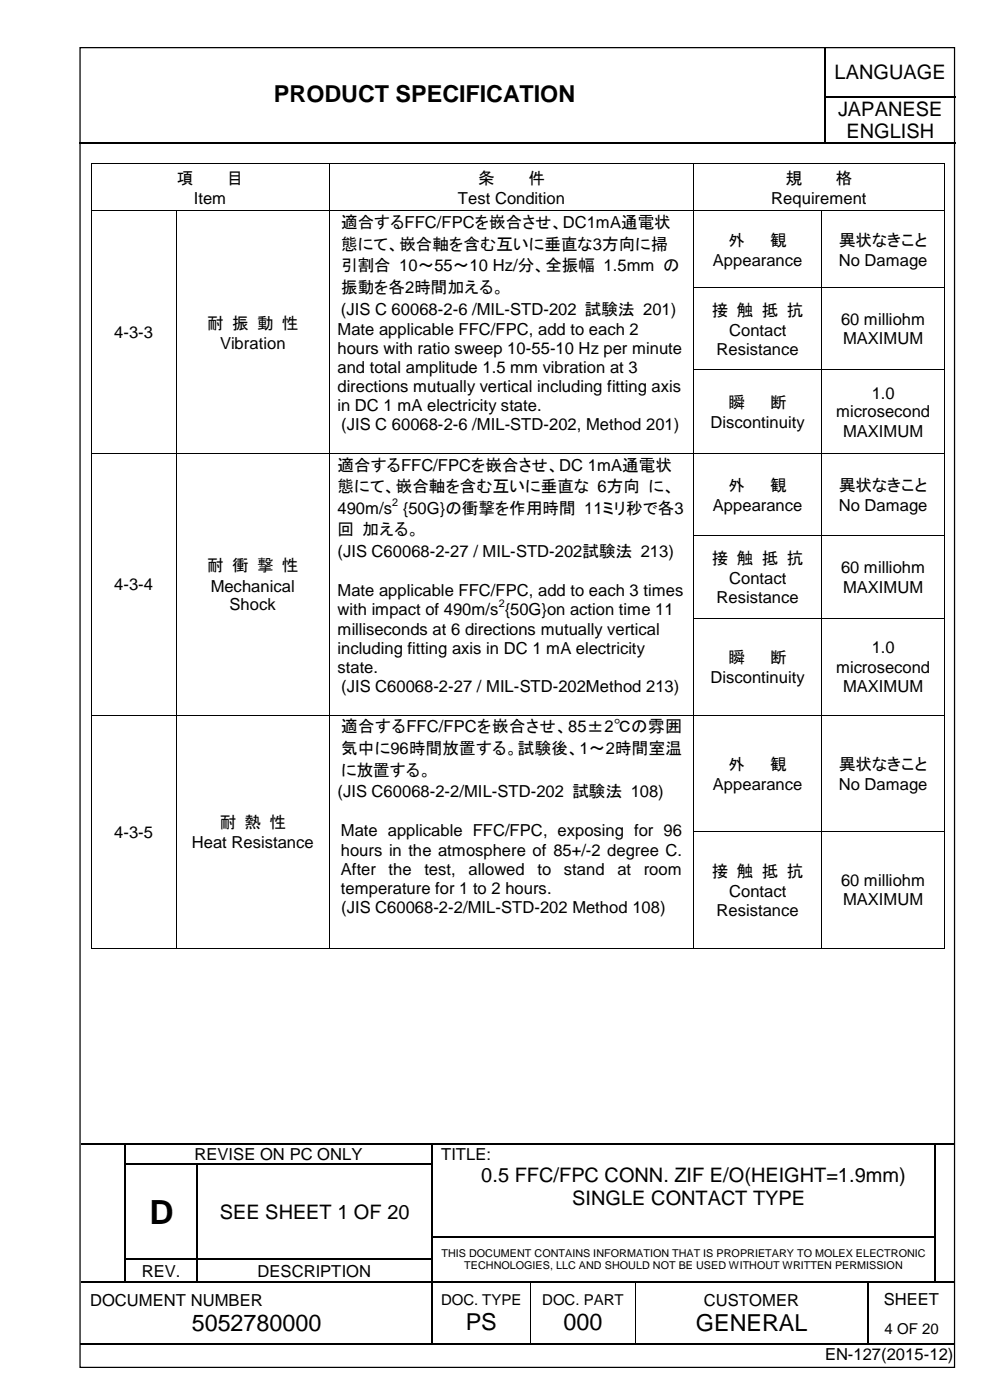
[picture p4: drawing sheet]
<svg xmlns="http://www.w3.org/2000/svg" width="210mm" height="297mm" viewBox="0 0 210 297" stroke-linecap="round" stroke-linejoin="round" font-family="sans-serif">
<defs><g id="words">
<text font-size="7.1" x="31.7" y="259.6">D</text>
<g font-size="5">
<text x="58.1" y="21.6">PRODUCT SPECIFICATION</text>
<text x="40.6" y="282.4">5052780000</text>
<text x="98.7" y="282.2">PS</text>
<text x="119.4" y="282.2">000</text>
<text x="147.6" y="282.4">GENERAL</text>
</g>
<g font-size="4.2">
<text x="176.9" y="16.7">LANGUAGE</text>
<text x="177.7" y="24.5">JAPANESE</text>
<text x="179.4" y="29.4">ENGLISH</text>
<text x="102" y="250.7">0.5 FFC/FPC CONN. ZIF E/O(HEIGHT=1.9mm)</text>
<text x="121.3" y="255.6">SINGLE CONTACT TYPE</text>
<text x="46.6" y="258.6">SEE SHEET 1 OF 20</text>
</g>
<g font-size="3.5">
<text x="37.5" y="39">項</text>
<text x="48.1" y="39">目</text>
<text x="101.4" y="39">条</text>
<text x="112" y="39">件</text>
<text x="166.6" y="39">規</text>
<text x="177.2" y="39">格</text>
<text x="41.1" y="43.3">Item</text>
<text x="97.1" y="43.3">Test Condition</text>
<text x="163.5" y="43.3">Requirement</text>
<text x="72.3" y="48.4">適合するFFC/FPCを嵌合させ、DC1mA通電状</text>
<text x="72.3" y="53">態にて、嵌合軸を含む互いに垂直な3方向に掃</text>
<text x="154.5" y="52.2">外</text>
<text x="163.3" y="52.2">観</text>
<text x="177.9" y="52.2">異状なきこと</text>
<text x="72.3" y="57.6">引割合 10～55～10 Hz/分、全振幅 1.5mm の</text>
<text x="151.2" y="56.4">Appearance</text>
<text x="177.8" y="56.4">No Damage</text>
<text x="72.3" y="62.2">振動を各2時間加える。</text>
<text x="24.2" y="71.7">4-3-3</text>
<text x="43.9" y="69.7">耐 振 動 性</text>
<text x="71.6" y="71">Mate applicable FFC/FPC, add to each 2</text>
<text x="72.3" y="66.7">(JIS C 60068-2-6 /MIL-STD-202 試験法 201)</text>
<text x="150.9" y="67">接 触 抵 抗</text>
<text x="154.6" y="71.3">Contact</text>
<text x="178.3" y="69">60 milliohm</text>
<text x="46.7" y="74">Vibration</text>
<text x="71.6" y="75.1">hours with ratio sweep 10-55-10 Hz per minute</text>
<text x="151.9" y="75.3">Resistance</text>
<text x="178.7" y="73">MAXIMUM</text>
<text x="71.6" y="79.1">and total amplitude 1.5 mm vibration at 3</text>
<text x="71.6" y="83.1">directions mutually vertical including fitting axis</text>
<text x="71.6" y="87.2">in DC 1 mA electricity state.</text>
<text x="154.5" y="86.6">瞬</text>
<text x="163.3" y="86.6">断</text>
<text x="177.2" y="88.6">microsecond</text>
<text x="184.8" y="84.5">1.0</text>
<text x="72.3" y="91.3">(JIS C 60068-2-6 /MIL-STD-202, Method 201)</text>
<text x="150.6" y="90.9">Discontinuity</text>
<text x="178.7" y="92.6">MAXIMUM</text>
<text x="71.6" y="99.9">適合するFFC/FPCを嵌合させ、DC 1mA通電状</text>
<text x="71.6" y="104.5">態にて、嵌合軸を含む互いに垂直な 6方向 に、</text>
<text x="154.5" y="104.2">外</text>
<text x="163.3" y="104.2">観</text>
<text x="177.9" y="104.2">異状なきこと</text>
<text x="71.6" y="109">490m/s {50G}の衝撃を作用時間 11ミリ秒で各3</text>
<text x="71.6" y="113.6">回 加える。</text>
<text x="151.2" y="108.5">Appearance</text>
<text x="177.8" y="108.5">No Damage</text>
<text x="71.6" y="118.2">(JIS C60068-2-27 / MIL-STD-202試験法 213)</text>
<text x="150.9" y="119.7">接 触 抵 抗</text>
<text x="24.2" y="125.2">4-3-4</text>
<text x="43.9" y="121.2">耐 衝 撃 性</text>
<text x="44.7" y="125.5">Mechanical</text>
<text x="154.6" y="123.9">Contact</text>
<text x="178.3" y="121.6">60 milliohm</text>
<text x="178.7" y="125.7">MAXIMUM</text>
<text x="48.7" y="129.5">Shock</text>
<text x="71.6" y="126.5">Mate applicable FFC/FPC, add to each 3 times</text>
<text x="71.6" y="130.6">with impact of 490m/s {50G}on action time 11</text>
<text x="151.9" y="128">Resistance</text>
<text x="71.6" y="134.6">milliseconds at 6 directions mutually vertical</text>
<text x="71.6" y="138.7">including fitting axis in DC 1 mA electricity</text>
<text x="71.6" y="142.7">state.</text>
<text x="154.5" y="140.7">瞬</text>
<text x="163.3" y="140.7">断</text>
<text x="177.2" y="142.7">microsecond</text>
<text x="184.8" y="138.6">1.0</text>
<text x="72.3" y="146.8">(JIS C60068-2-27 / MIL-STD-202Method 213)</text>
<text x="150.6" y="145">Discontinuity</text>
<text x="178.7" y="146.7">MAXIMUM</text>
<text x="72.3" y="155.4">適合するFFC/FPCを嵌合させ、85±2℃の雰囲</text>
<text x="72.3" y="160">気中に96時間放置する。試験後、1～2時間室温</text>
<text x="72.3" y="164.5">に放置する。</text>
<text x="151.2" y="167.6">Appearance</text>
<text x="154.5" y="163.3">外</text>
<text x="163.3" y="163.3">観</text>
<text x="177.8" y="167.6">No Damage</text>
<text x="177.9" y="163.3">異状なきこと</text>
<text x="71.6" y="169.1">(JIS C60068-2-2/MIL-STD-202 試験法 108)</text>
<text x="24.2" y="177.7">4-3-5</text>
<text x="40.7" y="180">Heat Resistance</text>
<text x="46.6" y="175.7">耐 熱 性</text>
<text x="72.3" y="177.4">Mate applicable FFC/FPC, exposing for 96</text>
<text x="72.3" y="181.5">hours in the atmosphere of 85+/-2 degree C.</text>
<text x="72.3" y="185.6">After</text>
<text x="82.4" y="185.6">the</text>
<text x="90" y="185.6">test,</text>
<text x="99.3" y="185.6">allowed</text>
<text x="113.9" y="185.6">to</text>
<text x="119.6" y="185.6">stand</text>
<text x="130.9" y="185.6">at</text>
<text x="136.5" y="185.6">room</text>
<text x="72.3" y="189.6">temperature for 1 to 2 hours.</text>
<text x="150.9" y="186">接 触 抵 抗</text>
<text x="154.6" y="190.3">Contact</text>
<text x="178.3" y="188">60 milliohm</text>
<text x="72.3" y="193.7">(JIS C60068-2-2/MIL-STD-202 Method 108)</text>
<text x="151.9" y="194.4">Resistance</text>
<text x="178.7" y="192.1">MAXIMUM</text>
<text x="41.2" y="246.1">REVISE ON PC ONLY</text>
<text x="93.5" y="246.1">TITLE:</text>
<text x="30.1" y="270.8">REV.</text>
<text x="54.6" y="270.8">DESCRIPTION</text>
<text x="19.1" y="277">DOCUMENT NUMBER</text>
<text x="149.2" y="277">CUSTOMER</text>
<text x="187.4" y="276.8">SHEET</text>
<text x="174.9" y="288.6">EN-127(2015-12)</text>
</g>
<g font-size="3.2">
<text x="93.5" y="276.9">DOC. TYPE</text>
<text x="115" y="276.9">DOC. PART</text>
<text x="187.5" y="283">4 OF 20</text>
</g>
<g font-size="2.3">
<text x="83.2" y="107.2">2</text>
<text x="105.7" y="128.8">2</text>
<text x="93.6" y="266.6">THIS DOCUMENT CONTAINS INFORMATION THAT IS PROPRIETARY TO MOLEX ELECTRONIC</text>
<text x="98.4" y="269.3">TECHNOLOGIES, LLC AND SHOULD NOT BE USED WITHOUT WRITTEN PERMISSION</text>
</g>
</g></defs>
<g fill="none" stroke="#000" stroke-width=".25">
<path d="M175 10.2v10.2M16.8 30.4h158M175 20.6v9.7M175.1 20.5h27.4M175.1 30.4h27.4M17.2 242.6h9.3M26.6 242.8v4M26.6 247.1v4.8M26.6 252.2v4.9M26.6 257.3v4.9M26.7 242.6h64.8M26.7 247h15"/>
<path d="M41.8 247.1v4.8M41.8 252.2v4.9M41.8 257.3v4.9M42 247h49.5M91.6 242.8v4M91.6 247.1v4.8M91.6 252.2v4.9M91.6 257.3v4.9M91.8 242.6h106.3M198.2 242.8v4M198.2 247.1v4.8M198.2 252.2v4.9"/>
<path d="M198.2 257.3v4.9M198.4 242.6h4M17.2 272h9.3M26.6 262.5v4.6M26.6 267.3v4.6M26.7 267.2h15M26.7 272h15M41.8 262.5v4.6M41.8 267.3v4.6M42 267.2h49.5M42 272h49.5M91.6 262.5v4.6"/>
<path d="M91.6 267.3v4.6M91.6 272.2v12.9M91.8 262.3h106.3M91.8 272h20.6M112.6 272h22M134.9 272h49M184 272.2v12.9M184.1 272h14M198.2 262.5v4.6M198.2 267.3v4.6M198.4 272h4M16.9 285.2h74.6"/>
<path d="M91.8 285.2h20.6M112.6 285.2h22M134.9 285.2h49M184.1 285.2h18.3"/>
</g>
<g fill="#000">
<path d="M174.8 20.4h.3v.2h-.3z" fill-rule="evenodd"/>
<path d="M174.8 30.3h.3v.3h-.3z" fill-rule="evenodd"/>
<path d="M26.5 242.5h.2v.3h-.2z" fill-rule="evenodd"/>
<path d="M26.5 246.8h.2v.3h-.2z" fill-rule="evenodd"/>
<path d="M26.5 251.9h.2v.3h-.2z" fill-rule="evenodd"/>
<path d="M26.5 257.1h.2v.2h-.2z" fill-rule="evenodd"/>
<path d="M41.7 246.8h.3v.3h-.3z" fill-rule="evenodd"/>
<path d="M41.7 251.9h.3v.3h-.3z" fill-rule="evenodd"/>
<path d="M41.7 257.1h.3v.2h-.3z" fill-rule="evenodd"/>
<path d="M91.5 242.5h.3v.3h-.3z" fill-rule="evenodd"/>
<path d="M91.5 246.8h.3v.3h-.3z" fill-rule="evenodd"/>
<path d="M91.5 251.9h.3v.3h-.3z" fill-rule="evenodd"/>
<path d="M91.5 257.1h.3v.2h-.3z" fill-rule="evenodd"/>
<path d="M198.1 242.5h.3v.3h-.3z" fill-rule="evenodd"/>
<path d="M198.1 246.8h.3v.3h-.3z" fill-rule="evenodd"/>
<path d="M198.1 251.9h.3v.3h-.3z" fill-rule="evenodd"/>
<path d="M198.1 257.1h.3v.2h-.3z" fill-rule="evenodd"/>
<path d="M26.5 262.2h.2v.3h-.2z" fill-rule="evenodd"/>
<path d="M26.5 267.1h.2v.2h-.2z" fill-rule="evenodd"/>
<path d="M26.5 271.9h.2v.3h-.2z" fill-rule="evenodd"/>
<path d="M41.7 262.2h.3v.3h-.3z" fill-rule="evenodd"/>
<path d="M41.7 267.1h.3v.2h-.3z" fill-rule="evenodd"/>
<path d="M41.7 271.9h.3v.3h-.3z" fill-rule="evenodd"/>
<path d="M91.5 262.2h.3v.3h-.3z" fill-rule="evenodd"/>
<path d="M91.5 267.1h.3v.2h-.3z" fill-rule="evenodd"/>
<path d="M91.5 271.9h.3v.3h-.3z" fill-rule="evenodd"/>
<path d="M112.4 271.9h.2v.3h-.2z" fill-rule="evenodd"/>
<path d="M134.6 271.9h.3v.3h-.3z" fill-rule="evenodd"/>
<path d="M183.9 271.9h.2v.3h-.2z" fill-rule="evenodd"/>
<path d="M198.1 262.2h.3v.3h-.3z" fill-rule="evenodd"/>
<path d="M198.1 267.1h.3v.2h-.3z" fill-rule="evenodd"/>
<path d="M198.1 271.9h.3v.3h-.3z" fill-rule="evenodd"/>
<path d="M91.5 285.1h.3v.3h-.3z" fill-rule="evenodd"/>
<path d="M112.4 285.1h.2v.3h-.2z" fill-rule="evenodd"/>
<path d="M134.6 285.1h.3v.3h-.3z" fill-rule="evenodd"/>
<path d="M183.9 285.1h.2v.3h-.2z" fill-rule="evenodd"/>
</g>
<path d="M112.5 272.2v12.9M134.7 272.2v12.9" fill="none" stroke="#000" stroke-width=".21"/>
<path d="M55.6 15.8h112.4v9.7h-112.4z" fill-rule="evenodd" fill="#fff"/>
<path d="M17 10.1h185.4v280h-185.4z" fill="none" stroke="#000" stroke-width=".26"/>
<g fill="#000">
<path d="M19.2 34.6h.2v.2h-.2z" fill-rule="evenodd"/>
<path d="M19.2 34.6h.2v.2h-.2z" fill-rule="evenodd"/>
<path d="M69.7 34.6h.2v.2h-.2z" fill-rule="evenodd"/>
<path d="M147 34.6h.2v.2h-.2z" fill-rule="evenodd"/>
<path d="M200.2 34.6h.1v.2h-.1z" fill-rule="evenodd"/>
<path d="M200.2 34.6h.1v.2h-.1z" fill-rule="evenodd"/>
<path d="M19.2 44.7h.2v.1h-.2z" fill-rule="evenodd"/>
<path d="M37.4 44.7h.2v.1h-.2z" fill-rule="evenodd"/>
<path d="M69.7 44.7h.2v.1h-.2z" fill-rule="evenodd"/>
<path d="M147 44.7h.2v.1h-.2z" fill-rule="evenodd"/>
<path d="M174.2 44.7h.1v.1h-.1z" fill-rule="evenodd"/>
<path d="M200.2 44.7h.1v.1h-.1z" fill-rule="evenodd"/>
<path d="M19.2 61h.2v.1h-.2z" fill-rule="evenodd"/>
<path d="M19.2 78.4h.2v.2h-.2z" fill-rule="evenodd"/>
<path d="M37.4 61h.2v.1h-.2z" fill-rule="evenodd"/>
<path d="M37.4 78.4h.2v.2h-.2z" fill-rule="evenodd"/>
<path d="M69.7 61h.2v.1h-.2z" fill-rule="evenodd"/>
<path d="M69.7 78.4h.2v.2h-.2z" fill-rule="evenodd"/>
<path d="M147 61h.2v.1h-.2z" fill-rule="evenodd"/>
<path d="M147 78.4h.2v.2h-.2z" fill-rule="evenodd"/>
<path d="M174.2 61h.1v.1h-.1z" fill-rule="evenodd"/>
<path d="M174.2 78.4h.1v.2h-.1z" fill-rule="evenodd"/>
<path d="M200.2 61h.1v.1h-.1z" fill-rule="evenodd"/>
<path d="M200.2 78.4h.1v.2h-.1z" fill-rule="evenodd"/>
<path d="M19.2 96.1h.2v.2h-.2z" fill-rule="evenodd"/>
<path d="M37.4 96.1h.2v.2h-.2z" fill-rule="evenodd"/>
<path d="M69.7 96.1h.2v.2h-.2z" fill-rule="evenodd"/>
<path d="M147 96.1h.2v.2h-.2z" fill-rule="evenodd"/>
<path d="M174.2 96.1h.1v.2h-.1z" fill-rule="evenodd"/>
<path d="M200.2 96.1h.1v.2h-.1z" fill-rule="evenodd"/>
<path d="M19.2 113.6h.2v.2h-.2z" fill-rule="evenodd"/>
<path d="M37.4 113.6h.2v.2h-.2z" fill-rule="evenodd"/>
<path d="M69.7 113.6h.2v.2h-.2z" fill-rule="evenodd"/>
<path d="M147 113.6h.2v.2h-.2z" fill-rule="evenodd"/>
<path d="M174.2 113.6h.1v.2h-.1z" fill-rule="evenodd"/>
<path d="M200.2 113.6h.1v.2h-.1z" fill-rule="evenodd"/>
<path d="M19.2 131.1h.2v.2h-.2z" fill-rule="evenodd"/>
<path d="M37.4 131.1h.2v.2h-.2z" fill-rule="evenodd"/>
<path d="M69.7 131.1h.2v.2h-.2z" fill-rule="evenodd"/>
<path d="M147 131.1h.2v.2h-.2z" fill-rule="evenodd"/>
<path d="M174.2 131.1h.1v.2h-.1z" fill-rule="evenodd"/>
<path d="M200.2 131.1h.1v.2h-.1z" fill-rule="evenodd"/>
<path d="M19.2 151.7h.2v.1h-.2z" fill-rule="evenodd"/>
<path d="M37.4 151.7h.2v.1h-.2z" fill-rule="evenodd"/>
<path d="M69.7 151.7h.2v.1h-.2z" fill-rule="evenodd"/>
<path d="M147 151.7h.2v.1h-.2z" fill-rule="evenodd"/>
<path d="M174.2 151.7h.1v.1h-.1z" fill-rule="evenodd"/>
<path d="M200.2 151.7h.1v.1h-.1z" fill-rule="evenodd"/>
<path d="M19.2 176.4h.2v.2h-.2z" fill-rule="evenodd"/>
<path d="M37.4 176.4h.2v.2h-.2z" fill-rule="evenodd"/>
<path d="M69.7 176.4h.2v.2h-.2z" fill-rule="evenodd"/>
<path d="M147 176.4h.2v.2h-.2z" fill-rule="evenodd"/>
<path d="M174.2 176.4h.1v.2h-.1z" fill-rule="evenodd"/>
<path d="M200.2 176.4h.1v.2h-.1z" fill-rule="evenodd"/>
<path d="M19.2 201.1h.2v.2h-.2z" fill-rule="evenodd"/>
<path d="M19.2 201.1h.2v.2h-.2z" fill-rule="evenodd"/>
<path d="M37.4 201.1h.2v.2h-.2z" fill-rule="evenodd"/>
<path d="M69.7 201.1h.2v.2h-.2z" fill-rule="evenodd"/>
<path d="M147 201.1h.2v.2h-.2z" fill-rule="evenodd"/>
<path d="M174.2 201.1h.1v.2h-.1z" fill-rule="evenodd"/>
<path d="M200.2 201.1h.1v.2h-.1z" fill-rule="evenodd"/>
<path d="M200.2 201.1h.1v.2h-.1z" fill-rule="evenodd"/>
</g>
<g fill="none" stroke="#000" stroke-width=".21">
<path d="M19.3 34.8v9.9M19.4 34.7h50.3M69.8 34.8v9.9M69.9 34.7h77.1M147.1 34.8v9.9M147.2 34.7h53M200.2 34.8v9.9M19.3 44.8v16.2M19.4 44.8h18M37.5 44.8v16.2M37.6 44.8h32.1M69.8 44.8v16.2"/>
<path d="M69.9 44.8h77.1M147.1 44.8v16.2M147.2 44.8h27M174.2 44.8v16.2M174.3 44.8h25.9M200.2 44.8v16.2M19.3 61.1v17.3M19.3 78.6v17.5M37.5 61.1v17.3M37.5 78.6v17.5M69.8 61.1v17.3M69.8 78.6v17.5"/>
<path d="M147.1 61.1v17.3M147.1 78.6v17.5M147.2 61.1h27M147.2 78.5h27M174.2 61.1v17.3M174.2 78.6v17.5M174.3 61.1h25.9M174.3 78.5h25.9M200.2 61.1v17.3M200.2 78.6v17.5M19.3 96.3v17.3M19.4 96.2h18"/>
<path d="M37.5 96.3v17.3M37.6 96.2h32.1M69.8 96.3v17.3M69.9 96.2h77.1M147.1 96.3v17.3M147.2 96.2h27M174.2 96.3v17.3M174.3 96.2h25.9M200.2 96.3v17.3M19.3 113.8v17.3M37.5 113.8v17.3M69.8 113.8v17.3"/>
<path d="M147.1 113.8v17.3M147.2 113.7h27M174.2 113.8v17.3M174.3 113.7h25.9M200.2 113.8v17.3M19.3 131.3v20.4M37.5 131.3v20.4M69.8 131.3v20.4M147.1 131.3v20.4M147.2 131.2h27M174.2 131.3v20.4M174.3 131.2h25.9"/>
<path d="M200.2 131.3v20.4M19.3 151.8v24.6M19.4 151.7h18M37.5 151.8v24.6M37.6 151.7h32.1M69.8 151.8v24.6M69.9 151.7h77.1M147.1 151.8v24.6M147.2 151.7h27M174.2 151.8v24.6M174.3 151.7h25.9M200.2 151.8v24.6"/>
<path d="M19.3 176.6v24.5M37.5 176.6v24.5M69.8 176.6v24.5M147.1 176.6v24.5M147.2 176.5h27M174.2 176.6v24.5M174.3 176.5h25.9M200.2 176.6v24.5M19.4 201.2h18M37.6 201.2h32.1M69.9 201.2h77.1M147.2 201.2h27"/>
<path d="M174.3 201.2h25.9"/>
</g>
<use href="#words"/>
</svg>
